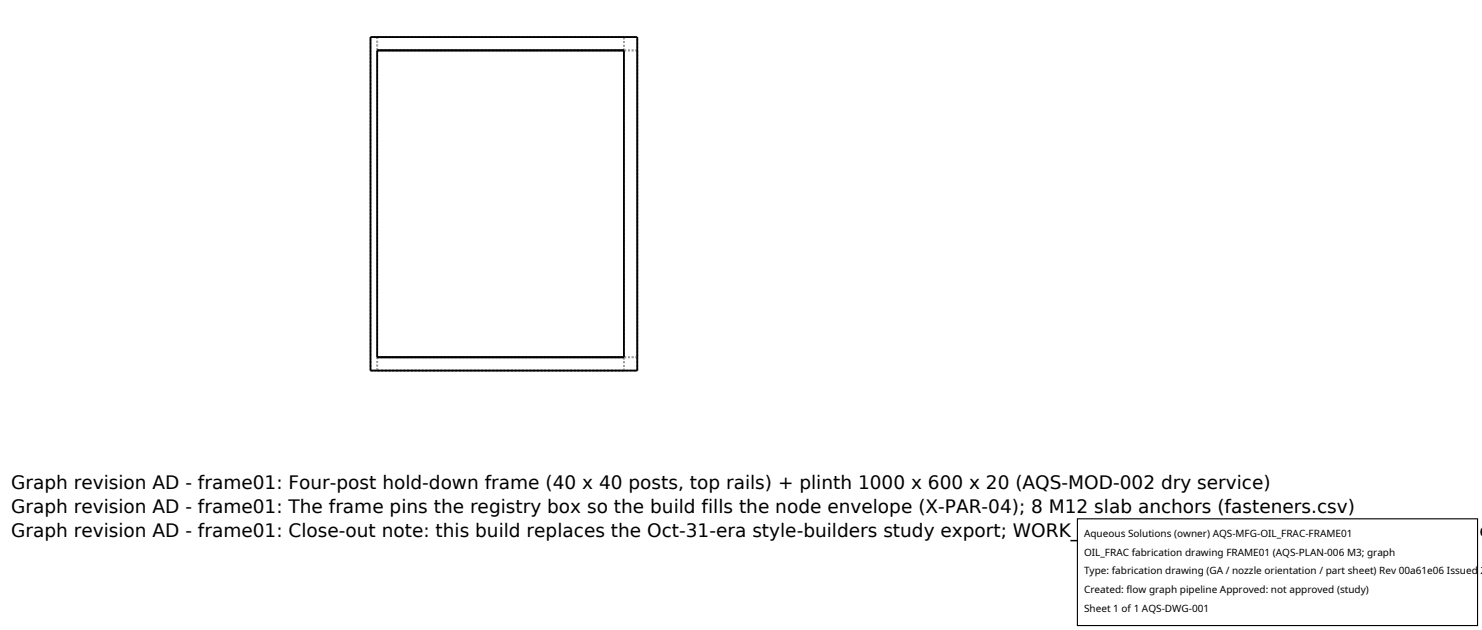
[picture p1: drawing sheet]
<svg xmlns="http://www.w3.org/2000/svg" width="212mm" height="90mm" viewBox="0 0 212 90" stroke-linecap="round" stroke-linejoin="round" font-family="sans-serif">
<defs><g id="words">
<g font-size="2.6">
<text x="1.6" y="69.8">Graph revision AD - frame01: Four-post hold-down frame (40 x 40 posts, top rails) + plinth 1000 x 600 x 20 (AQS-MOD-002 dry service)</text>
<text x="1.6" y="73.3">Graph revision AD - frame01: The frame pins the registry box so the build fills the node envelope (X-PAR-04); 8 M12 slab anchors (fasteners.csv)</text>
<text x="1.6" y="76.7">Graph revision AD - frame01: Close-out note: this build replaces the Oct-31-era style-builders study export; WORK_ORDER W1-W12, make-or-buy BOM, fastene</text>
</g>
<g font-size="1.4">
<text x="154.8" y="76.6">Aqueous Solutions (owner) AQS-MFG-OIL_FRAC-FRAME01</text>
<text x="154.8" y="79.3">OIL_FRAC fabrication drawing FRAME01 (AQS-PLAN-006 M3; graph</text>
<text x="154.8" y="82">Type: fabrication drawing (GA / nozzle orientation / part sheet) Rev 00a61e06 Issued 2</text>
<text x="154.8" y="84.7">Created: flow graph pipeline Approved: not approved (study)</text>
<text x="154.8" y="87.4">Sheet 1 of 1 AQS-DWG-001</text>
</g>
</g></defs>
<g fill="none" stroke="#a0a0a0" stroke-width=".26" stroke-dasharray=".3 .3" stroke-linecap="butt">
<path d="M52.9 5.3h38.1M53.9 5.3v1.9M53.9 7.2h35.2M53.9 5.3h35.2M89.1 7.2v-1.9M89.1 5.3h-35.2M91 7.2h-1.9M91 7.2v43.8M52.9 52.9h38.1M52.9 52.9v-47.6M53.9 52.9h35.2M53.9 51h35.2"/>
<path d="M53.9 51v1.9M53.9 51v-43.8M89.1 52.9h-35.2M89.1 52.9v-1.9M89.1 51v-43.8M91 51h-1.9M91 51v-43.8M91 52.9v-47.6"/>
</g>
<path d="M52.9 5.3h38.1v47.6h-38.1zM53.9 7.2h35.2v43.8h-35.2z" fill="none" stroke="#000" stroke-width=".26"/>
<path d="M153.9 74.1h57.1v15.2h-57.1z" fill="#fff" stroke="#000" stroke-width=".16"/>
<use href="#words"/>
</svg>
